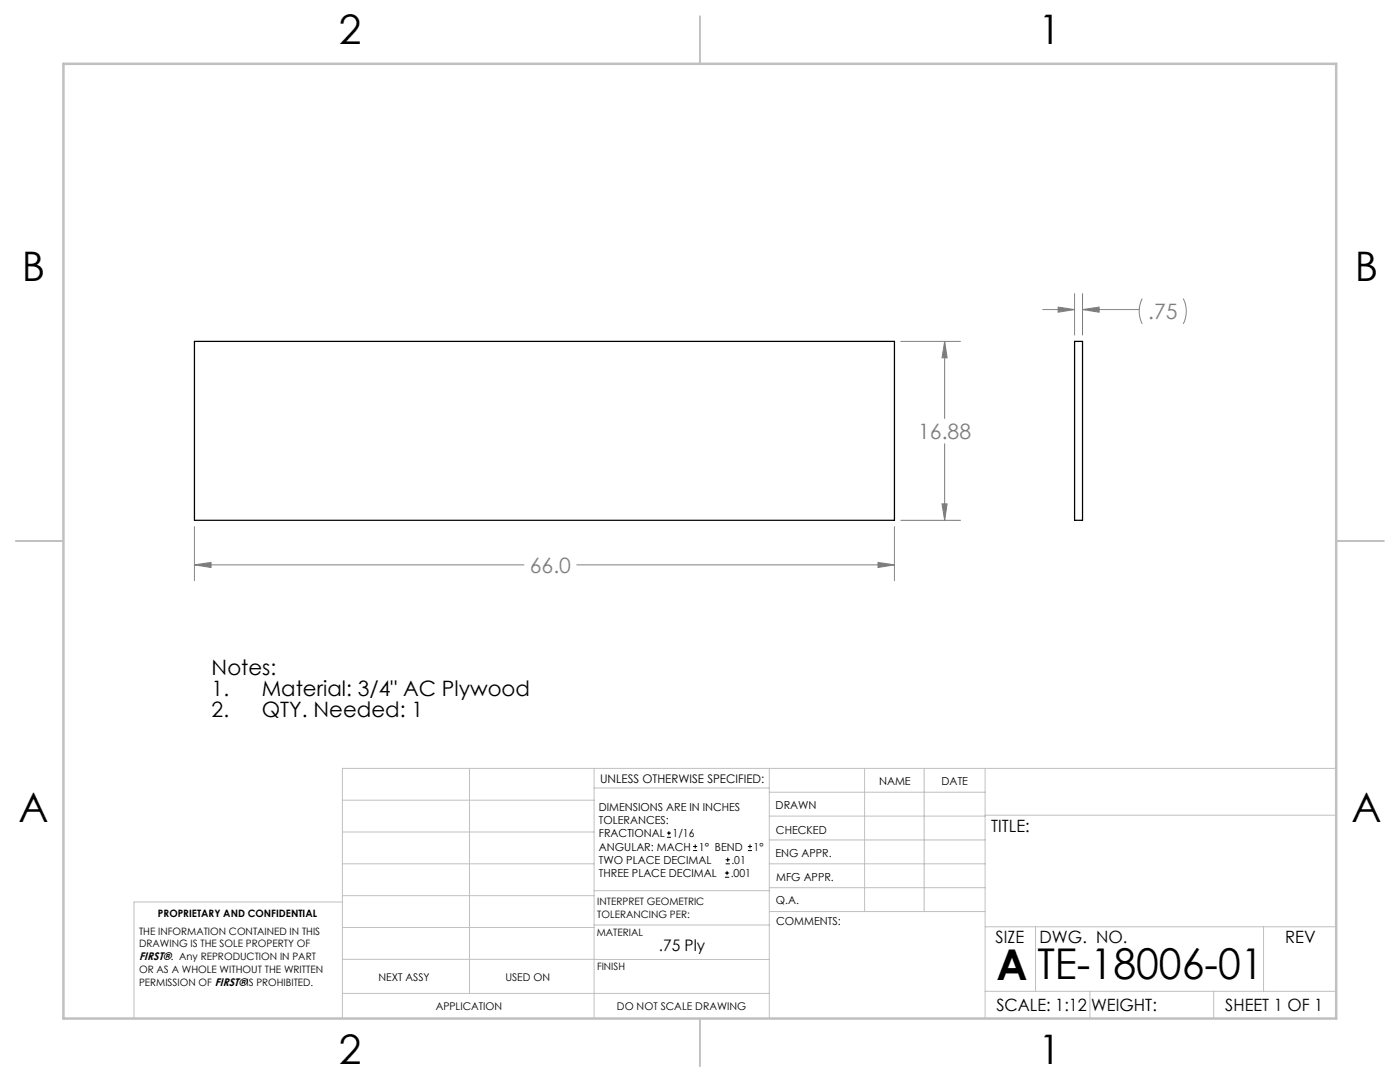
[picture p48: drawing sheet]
<svg xmlns="http://www.w3.org/2000/svg" width="279mm" height="216mm" viewBox="0 0 279 216" stroke-linecap="round" stroke-linejoin="round" font-family="sans-serif">
<defs><g id="words">
<g font-size="8.5">
<text x="198.9" y="195.5">A</text>
<text x="207" y="195.4">TE-18006-01</text>
</g>
<g font-size="8.1">
<text x="67.6" y="8.9">2</text>
<text x="207.3" y="8.9">1</text>
<text x="4.4" y="56.2">B</text>
<text x="270.4" y="56.2">B</text>
<text x="3.7" y="164.1">A</text>
<text x="269.7" y="164.1">A</text>
<text x="67.6" y="212.4">2</text>
<text x="207.3" y="212.4">1</text>
</g>
<g font-size="4.2" fill="#808080">
<text x="229.1" y="63.7">.75</text>
<text x="183.3" y="87.6">16.88</text>
<text x="105.8" y="114.3">66.0</text>
</g>
<g font-size="4.2">
<text x="42.2" y="134.7">Notes:</text>
<text x="42.2" y="138.8">1.</text>
<text x="42.2" y="143">2.</text>
<text x="52.2" y="138.8">Material: 3/4&quot; AC Plywood</text>
<text x="52.2" y="143">QTY. Needed: 1</text>
</g>
<g font-size="3.4">
<text x="197.8" y="166">TITLE:</text>
<text x="198.7" y="188.1">SIZE</text>
<text x="207.5" y="188.1">DWG. NO.</text>
<text x="256.5" y="188.2">REV</text>
<text x="198.8" y="201.7">SCALE: 1:12</text>
<text x="217.7" y="201.8">WEIGHT:</text>
<text x="244.5" y="201.7">SHEET 1 OF 1</text>
</g>
<text font-size="3.2" x="131.5" y="189.8">.75 Ply</text>
<text font-size="2.4" x="119.8" y="156.2">UNLESS OTHERWISE SPECIFIED:</text>
<g font-size="2.2">
<text x="119.5" y="161.8">DIMENSIONS ARE IN INCHES</text>
<text x="154.8" y="161.4">DRAWN</text>
<text x="175.4" y="156.6">NAME</text>
<text x="187.9" y="156.7">DATE</text>
<text x="119.5" y="164.4">TOLERANCES:</text>
<text x="119.5" y="167.1">FRACTIONAL</text>
<text x="134.2" y="167.1">1/16</text>
<text x="154.9" y="166.3">CHECKED</text>
<text x="119.5" y="172.4">TWO PLACE DECIMAL</text>
<text x="119.5" y="169.7">ANGULAR: MACH</text>
<text x="139.5" y="169.7">1° BEND</text>
<text x="146" y="172.4">.01</text>
<text x="150.4" y="169.7">1°</text>
<text x="154.8" y="171">ENG APPR.</text>
<text x="119.5" y="175">THREE PLACE DECIMAL</text>
<text x="145.8" y="175">.001</text>
<text x="154.9" y="175.7">MFG APPR.</text>
<text x="154.9" y="180.4">Q.A.</text>
<text x="154.9" y="184.6">COMMENTS:</text>
<text x="27.8" y="191.6">FIRST®. Any REPRODUCTION IN PART</text>
</g>
<g font-size="2.1">
<text x="75.5" y="195.7">NEXT ASSY</text>
<text x="100.9" y="195.7">USED ON</text>
<text x="86.9" y="201.5">APPLICATION</text>
<text x="123.1" y="201.6">DO NOT SCALE DRAWING</text>
</g>
<g font-size="2">
<text x="31.5" y="182.9">PROPRIETARY AND CONFIDENTIAL</text>
<text x="119.2" y="180.6">INTERPRET GEOMETRIC</text>
<text x="119.2" y="183.1">TOLERANCING PER:</text>
<text x="27.8" y="186.5">THE INFORMATION CONTAINED IN THIS</text>
<text x="27.8" y="189">DRAWING IS THE SOLE PROPERTY OF</text>
<text x="119.1" y="186.7">MATERIAL</text>
<text x="27.8" y="194.1">OR AS A WHOLE WITHOUT THE WRITTEN</text>
<text x="27.8" y="196.7">PERMISSION OF FIRST®IS PROHIBITED.</text>
<text x="119.1" y="193.5">FINISH</text>
</g>
</g></defs>
<g fill="none" stroke="#c0c0c0" stroke-width=".2">
<path d="M68.3 159.7h50.3M93.7 153.3v44.9M118.6 153.3v49.9M118.6 157.2h34.9M153.5 153.3v49.9M153.5 158.1h43.1M172.5 153.3v28.6M184.4 153.3v28.6M196.6 153.3v49.9M266.7 153.3h-198.4v49.9M68.3 178.7h50.3M68.3 172.4h50.3"/>
<path d="M68.3 166h50.3M68.3 180h-41.6v23.2M118.6 177.7h35M153.5 167.6h43.1M153.5 162.8h43.1M153.5 172.4h43.1M153.5 177.1h43.1M196.6 162.7h70.1M68.3 198.2h85.2M68.3 191.4l85.2 .1M68.3 185.1h50.3M118.6 184.6h35"/>
<path d="M153.6 181.9h43M196.6 197.8h70.1M196.6 184.9h70.1M206.7 184.9v12.9M217.5 197.8v5.4M242.2 197.8v5.4M252.2 184.9v12.9"/>
</g>
<path d="M139.7 3.2v9.5M3.1 107.9h9.6M266.7 107.9h9.5M139.7 203.2v9.6" fill="none" stroke="#c0c0c0" stroke-width=".25"/>
<path d="M12.7 12.7h254v190.5h-254z" fill="none" stroke="#c0c0c0" stroke-width=".5"/>
<g fill="none" stroke="#808080" stroke-width=".2">
<path d="M214.5 58.6v8.3M216 58.6v8.3M228 59.6a5.6 5.6 0 0 0 0 5M236.1 59.6a5.6 5.6 0 0 1 0 5M179.8 68.1h11.9M188.5 68.1l.5 3.3h-1zM188.5 68.1v15.4M208.1 61.8h6.4M211.2 61.3l3.3 .5-3.3 .5zM216 61.8l3.4-.5v1zM216 61.8h11.4M188.5 88.5v15.3"/>
<path d="M38.8 112.7l3.3-.5v1zM38.8 105.1v10.8M38.8 112.7h65.8M115.1 112.7h63.4M175.2 112.2l3.3 .5-3.3 .5zM178.5 105.1v10.8M179.8 103.8h11.9M188 100.5h1l-.5 3.3z"/>
</g>
<path d="M38.8 112.7l3.3-.5v1zM175.2 112.2l3.3 .5-3.3 .5zM188 100.5h1l-.5 3.3zM188.5 68.1l.5 3.3h-1zM216 61.8l3.4-.5v1zM211.2 61.3l3.3 .5-3.3 .5z" fill="#808080"/>
<path d="M38.8 68.1h139.7v35.7h-139.7zM214.5 68.1h1.5v35.7h-1.5z" fill="none" stroke="#000" stroke-width=".25"/>
<g fill="none" stroke="#000" stroke-width=".2">
<path d="M133.1 167.1h.8M133.1 166.2h.8M133.5 165.8v.9M138.3 169.7h.8M138.3 168.9h.8M138.7 168.5v.8M144.7 175h.8M144.7 174.2h.8M144.8 172.4h.9M144.8 171.6h.9M145.1 173.8v.8M145.2 171.1v.9"/>
<path d="M149.3 169.7h.8M149.3 168.9h.8M149.7 168.5v.8"/>
</g>
<use href="#words"/>
</svg>
